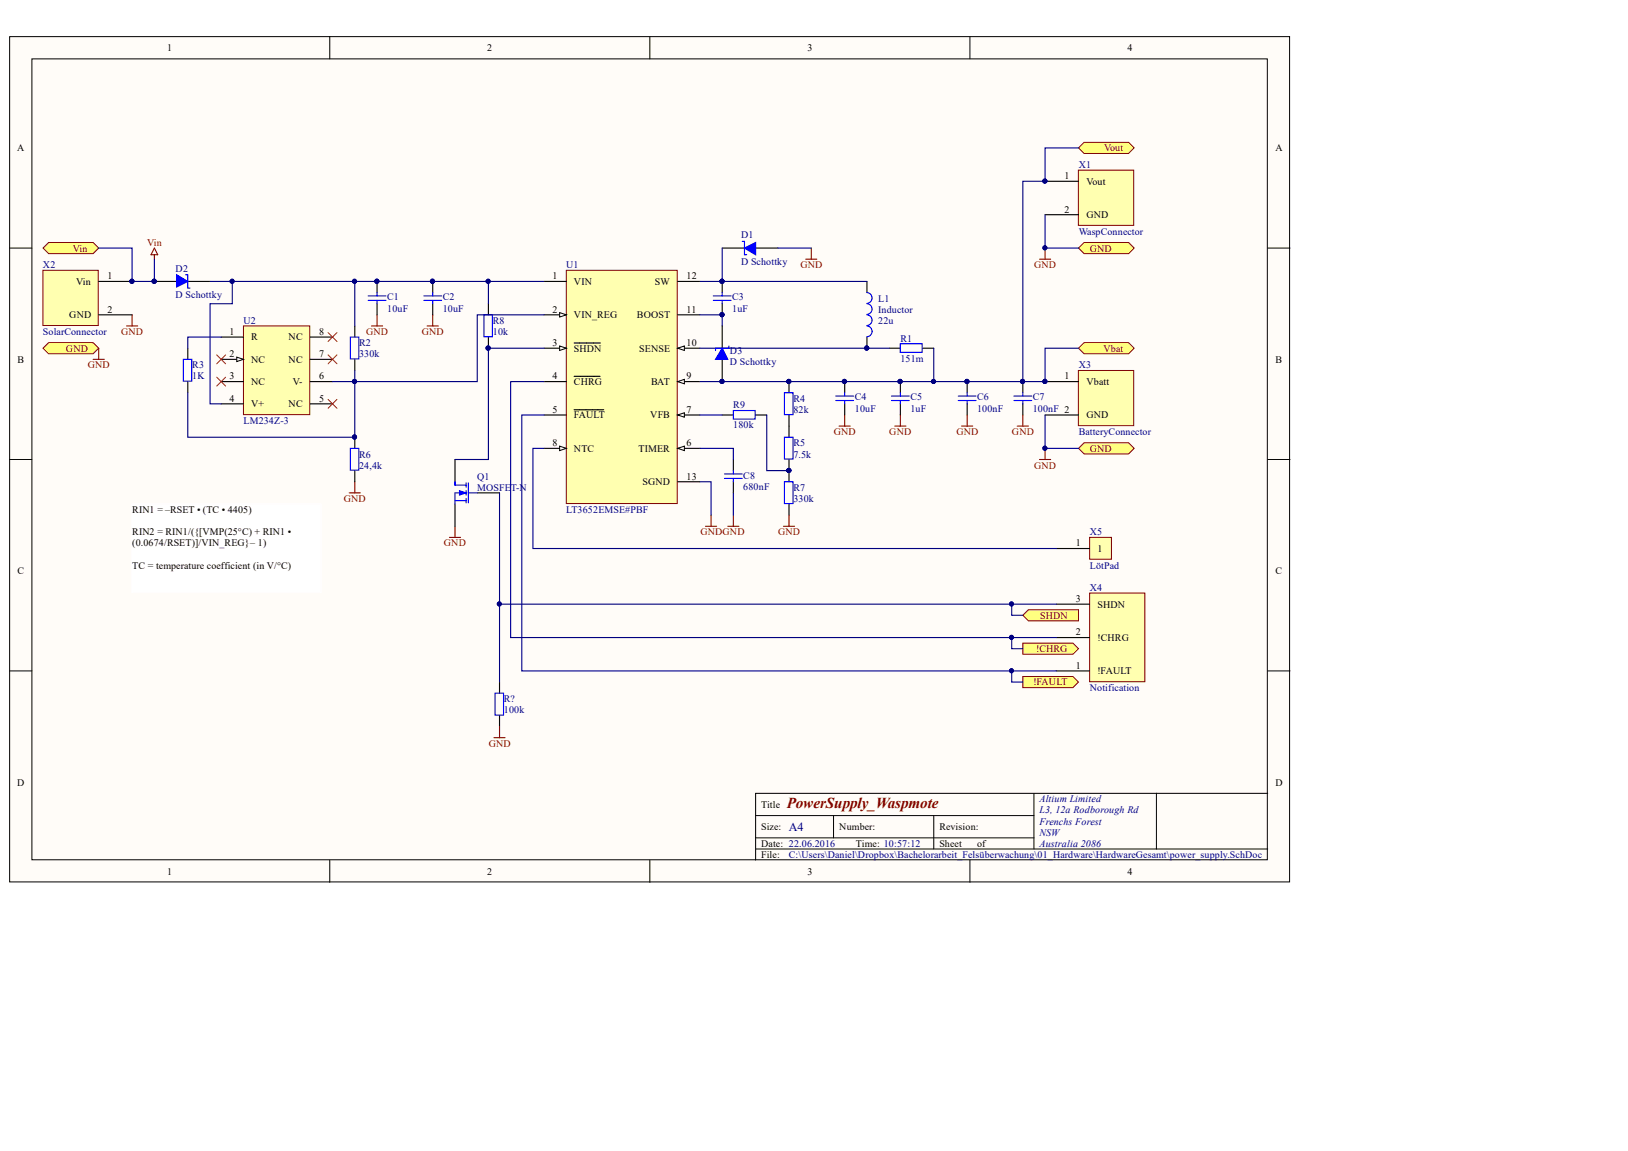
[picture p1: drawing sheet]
<svg xmlns="http://www.w3.org/2000/svg" width="371mm" height="262mm" viewBox="0 0 371 262" stroke-linecap="round" stroke-linejoin="round" font-family="sans-serif">
<defs><g id="words">
<text font-size="3.5" fill="#800000" x="179.3" y="184.2">PowerSupply_Waspmote</text>
<text font-size="2.8" fill="#000080" x="179.8" y="189.5">A4</text>
<g font-size="2.3">
<text x="38.1" y="11.7">1</text>
<text x="111.1" y="11.7">2</text>
<text x="184.1" y="11.7">3</text>
<text x="257" y="11.7">4</text>
<text x="3.9" y="34.5">A</text>
<text x="290.7" y="34.5">A</text>
<text x="242.7" y="40.8">1</text>
<text x="247.7" y="42.1">Vout</text>
<text x="242.7" y="48.5">2</text>
<text x="247.7" y="49.8">GND</text>
<text x="17.4" y="65">Vin</text>
<text x="24.5" y="63.7">1</text>
<text x="125.9" y="63.7">1</text>
<text x="130.8" y="65">VIN</text>
<text x="149.3" y="65">SW</text>
<text x="156.5" y="63.7">12</text>
<text x="24.5" y="71.3">2</text>
<text x="125.9" y="71.3">2</text>
<text x="156.5" y="71.3">11</text>
<text x="15.8" y="72.6">GND</text>
<text x="52.3" y="76.4">1</text>
<text x="57.3" y="77.6">R</text>
<text x="65.8" y="77.6">NC</text>
<text x="72.7" y="76.4">8</text>
<text x="130.8" y="72.6">VIN_REG</text>
<text x="145.2" y="72.6">BOOST</text>
<text x="4" y="82.7">B</text>
<text x="52.3" y="81.4">2</text>
<text x="57.3" y="82.7">NC</text>
<text x="65.8" y="82.7">NC</text>
<text x="72.7" y="81.4">7</text>
<text x="125.9" y="78.9">3</text>
<text x="130.8" y="80.2">SHDN</text>
<text x="145.7" y="80.2">SENSE</text>
<text x="156.5" y="78.9">10</text>
<text x="290.7" y="82.7">B</text>
<text x="52.3" y="86.5">3</text>
<text x="57.3" y="87.8">NC</text>
<text x="66.7" y="87.8">V-</text>
<text x="72.7" y="86.5">6</text>
<text x="125.9" y="86.5">4</text>
<text x="130.8" y="87.8">CHRG</text>
<text x="148.4" y="87.8">BAT</text>
<text x="156.5" y="86.5">9</text>
<text x="242.7" y="86.5">1</text>
<text x="247.7" y="87.8">Vbatt</text>
<text x="52.3" y="91.6">4</text>
<text x="57.3" y="92.8">V+</text>
<text x="65.8" y="92.8">NC</text>
<text x="72.7" y="91.6">5</text>
<text x="125.9" y="94.1">5</text>
<text x="130.8" y="95.4">FAULT</text>
<text x="148.2" y="95.4">VFB</text>
<text x="156.5" y="94.1">7</text>
<text x="247.7" y="95.4">GND</text>
<text x="125.9" y="101.7">8</text>
<text x="156.5" y="101.7">6</text>
<text x="130.8" y="103">NTC</text>
<text x="145.5" y="103">TIMER</text>
<text x="146.5" y="110.7">SGND</text>
<text x="156.5" y="109.4">13</text>
<text x="30.2" y="117">RIN1 = –RSET • (TC • 4405)</text>
<text x="30.2" y="122.1">RIN2 = RIN1/({[VMP(25°C) + RIN1 •</text>
<text x="30.2" y="124.6">(0.0674/RSET)]/VIN_REG}– 1)</text>
<text x="245.2" y="124.6">1</text>
<text x="250.2" y="125.9">1</text>
<text x="4" y="130.9">C</text>
<text x="30.2" y="129.7">TC = temperature coefficient (in V/°C)</text>
<text x="290.7" y="130.9">C</text>
<text x="245.2" y="137.3">3</text>
<text x="250.2" y="138.5">SHDN</text>
<text x="245.2" y="144.9">2</text>
<text x="250.2" y="146.1">!CHRG</text>
<text x="245.2" y="152.5">1</text>
<text x="250.2" y="153.7">!FAULT</text>
<text x="3.9" y="179.2">D</text>
<text x="290.7" y="179.2">D</text>
<text x="173.5" y="184.2">Title</text>
<text x="173.5" y="189.3">Size:</text>
<text x="191.3" y="189.3">Number:</text>
<text x="214.1" y="189.3">Revision:</text>
<text x="173.5" y="193.1">Date: 22.06.2016</text>
<text x="173.5" y="195.6">File:</text>
<text x="195.1" y="193.1">Time: 10:57:12</text>
<text x="214.1" y="193.1">Sheet</text>
<text x="222.8" y="193.1">of</text>
<text x="38.1" y="199.4">1</text>
<text x="111.1" y="199.4">2</text>
<text x="184.1" y="199.4">3</text>
<text x="257" y="199.4">4</text>
</g>
<g font-size="2.3" fill="#800000">
<text x="251.7" y="34.5">Vout</text>
<text x="16.6" y="57.4">Vin</text>
<text x="33.5" y="56.1">Vin</text>
<text x="248.4" y="57.4">GND</text>
<text x="182.5" y="61.2">GND</text>
<text x="235.8" y="61.2">GND</text>
<text x="27.6" y="76.4">GND</text>
<text x="83.5" y="76.4">GND</text>
<text x="96.1" y="76.4">GND</text>
<text x="15" y="80.2">GND</text>
<text x="20" y="84">GND</text>
<text x="251.6" y="80.2">Vbat</text>
<text x="190.1" y="99.2">GND</text>
<text x="202.7" y="99.2">GND</text>
<text x="218" y="99.2">GND</text>
<text x="230.7" y="99.2">GND</text>
<text x="235.8" y="106.9">GND</text>
<text x="248.4" y="103">GND</text>
<text x="78.4" y="114.5">GND</text>
<text x="101.2" y="124.6">GND</text>
<text x="159.7" y="122.1">GNDGND</text>
<text x="177.4" y="122.1">GND</text>
<text x="237.1" y="141.1">SHDN</text>
<text x="236.2" y="148.7">!CHRG</text>
<text x="235.6" y="156.3">!FAULT</text>
<text x="111.4" y="170.3">GND</text>
</g>
<g font-size="2.3" fill="#000080">
<text x="245.9" y="38.3">X1</text>
<text x="245.9" y="53.6">WaspConnector</text>
<text x="168.9" y="54.3">D1</text>
<text x="9.8" y="61.2">X2</text>
<text x="40" y="61.9">D2</text>
<text x="129.1" y="61.2">U1</text>
<text x="168.9" y="60.4">D Schottky</text>
<text x="40" y="68">D Schottky</text>
<text x="88.3" y="68.5">C1</text>
<text x="88.3" y="71">10uF</text>
<text x="100.9" y="68.5">C2</text>
<text x="100.9" y="71">10uF</text>
<text x="166.9" y="68.5">C3</text>
<text x="166.9" y="71">1uF</text>
<text x="200.2" y="68.8">L1</text>
<text x="200.2" y="71.3">Inductor</text>
<text x="9.8" y="76.4">SolarConnector</text>
<text x="55.5" y="73.8">U2</text>
<text x="112.3" y="73.8">R8</text>
<text x="112.3" y="76.4">10k</text>
<text x="200.2" y="73.8">22u</text>
<text x="205.3" y="77.9">R1</text>
<text x="43.8" y="84">R3</text>
<text x="81.9" y="78.9">R2</text>
<text x="81.9" y="81.4">330k</text>
<text x="166.4" y="80.7">D3</text>
<text x="166.4" y="83.2">D Schottky</text>
<text x="205.3" y="82.4">151m</text>
<text x="245.9" y="84">X3</text>
<text x="43.8" y="86.5">1K</text>
<text x="167.2" y="93.1">R9</text>
<text x="180.9" y="91.6">R4</text>
<text x="180.9" y="94.1">82k</text>
<text x="194.9" y="91.3">C4</text>
<text x="194.9" y="93.9">10uF</text>
<text x="207.5" y="91.3">C5</text>
<text x="207.5" y="93.9">1uF</text>
<text x="222.8" y="91.3">C6</text>
<text x="222.8" y="93.9">100nF</text>
<text x="235.4" y="91.3">C7</text>
<text x="235.4" y="93.9">100nF 2</text>
<text x="55.5" y="96.6">LM234Z-3</text>
<text x="167.2" y="97.7">180k</text>
<text x="180.9" y="101.7">R5</text>
<text x="245.9" y="99.2">BatteryConnector</text>
<text x="81.9" y="104.3">R6</text>
<text x="81.9" y="106.9">24,4k</text>
<text x="180.9" y="104.3">7.5k</text>
<text x="108.8" y="109.4">Q1</text>
<text x="108.8" y="111.9">MOSFE</text>
<text x="116.5" y="111.9">T-N</text>
<text x="169.4" y="109.1">C8</text>
<text x="169.4" y="111.7">680nF</text>
<text x="180.9" y="111.9">R7</text>
<text x="129.1" y="117">LT3652EMSE#PBF</text>
<text x="180.9" y="114.5">330k</text>
<text x="248.4" y="122.1">X5</text>
<text x="248.4" y="129.7">LötPad</text>
<text x="248.4" y="134.7">X4</text>
<text x="114.9" y="160.1">R?</text>
<text x="248.4" y="157.5">Notification</text>
<text x="114.9" y="162.6">100k</text>
<text x="236.9" y="183">Altium Limited</text>
<text x="236.9" y="185.5">L3, 12a Rodborough Rd</text>
<text x="236.9" y="188">Frenchs Forest</text>
<text x="236.9" y="190.6">NSW</text>
<text x="179.8" y="195.6">C:\Users\Daniel\Dropbox\Bachelorarbeit_Felsüberwachung\01_Hardware\HardwareGesamt\power_supply.SchDoc</text>
<text x="236.9" y="193.1">Australia 2086</text>
</g>
</g></defs>
<g fill="#fffcf8" stroke="#000" stroke-width=".23">
<path d="M2.2 8.4h291.8v192.7h-291.8z"/>
<path d="M7.3 13.4h281.6v182.7h-281.6z"/>
</g>
<g fill="none" stroke="#000" stroke-width=".23">
<path d="M75.2 8.4v5M148.1 8.4v5M221.1 8.4v5M2.2 56.6h5.1M289 56.6h5.1M2.2 104.8h5.1M289 104.8h5.1M2.2 153h5.1M289 153h5.1M75.2 196.1v5.1M148.1 196.1v5.1M172.2 186h63.5"/>
<path d="M172.2 193.6h116.8M172.2 191.1h63.5M190 186v5.1M212.9 186v7.6M221.1 196.1v5.1M235.7 180.9v12.7M263.6 180.9h-91.4v15.2M289 180.9h-25.4v12.7"/>
</g>
<path d="M86 64.2v2.5M86 69.3v2.5M164.6 64.2v2.5M164.6 69.3v2.5M197.6 64.2v2.5M197.6 76.9v2.5" fill="none" stroke="#000" stroke-width=".25"/>
<g fill="#000080" stroke="#000080" stroke-width=".23">
<circle cx="85.9" cy="64.1" r=".46"/>
<circle cx="197.6" cy="79.4" r=".46"/>
<circle cx="164.6" cy="71.8" r=".46"/>
<circle cx="164.6" cy="64.1" r=".46"/>
</g>
<path d="M83.9 67.5h4.1M83.9 68.5h4.1M86 66.7v.8M86 68.5v.8M162.6 67.5h4.1M162.6 68.5h4.1M164.6 66.7v.8M164.6 68.5v.8M197.6 66.7a1.23 1.23 0 0 1 1.2 1.2 1.23 1.23 0 0 1-1.2 1.3M197.6 69.3a1.22 1.22 0 0 1 1.2 1.2 1.22 1.22 0 0 1-1.2 1.2M197.6 71.8a1.22 1.22 0 0 1 1.2 1.2 1.22 1.22 0 0 1-1.2 1.2M197.6 74.3a1.23 1.23 0 0 1 1.2 1.3 1.23 1.23 0 0 1-1.2 1.2" fill="none" stroke="#00f" stroke-width=".25"/>
<path d="M129.1 61.6h25.3v53.2h-25.3z" fill="#ffffb0" stroke="#800000" stroke-width=".23"/>
<path d="M124 64.2h5.1M124 71.8h5.1" fill="none" stroke="#000" stroke-width=".25"/>
<path d="M127.6 71.3l1.5 .5-1.5 .5z" fill="#fffcf8" stroke="#000" stroke-width=".23"/>
<path d="M124 79.4h5.1" fill="none" stroke="#000" stroke-width=".25"/>
<path d="M127.6 78.9l1.5 .5-1.5 .5z" fill="#fffcf8" stroke="#000" stroke-width=".23"/>
<path d="M130.9 78.2h6M124 87h5.1M124 94.6h5.1M130.9 85.8h5.9M130.9 93.4h6.7M154.5 102.2h5.1" fill="none" stroke="#000" stroke-width=".25"/>
<path d="M154.5 102.2l1.5-.5v1.1z" fill="#fffcf8" stroke="#000" stroke-width=".23"/>
<path d="M154.5 94.6h5.1" fill="none" stroke="#000" stroke-width=".25"/>
<path d="M154.5 94.6l1.5-.5v1z" fill="#fffcf8" stroke="#000" stroke-width=".23"/>
<path d="M124 102.2h5.1" fill="none" stroke="#000" stroke-width=".25"/>
<path d="M127.6 101.7l1.5 .5-1.5 .6z" fill="#fffcf8" stroke="#000" stroke-width=".23"/>
<path d="M154.5 87h5.1" fill="none" stroke="#000" stroke-width=".25"/>
<path d="M154.5 87l1.5-.5v1z" fill="#fffcf8" stroke="#000" stroke-width=".23"/>
<path d="M154.5 79.4h5.1" fill="none" stroke="#000" stroke-width=".25"/>
<path d="M154.5 79.4l1.5-.5v1z" fill="#fffcf8" stroke="#000" stroke-width=".23"/>
<path d="M154.5 71.8h5.1M154.5 64.2h5.1M202.7 79.4h2.5M210.3 79.4h2.6M154.5 109.9h5.1M167.2 104.8v2.5M167.2 109.9v2.5M179.9 107.3v2.6M179.9 114.9v2.6" fill="none" stroke="#000" stroke-width=".25"/>
<g fill="none" stroke="#800000" stroke-width=".25">
<path d="M35.2 56.6l.8 1.5h-1.6zM35.2 58.1v1M183.7 59.1h2.5M184.9 56.6v2.5M84.7 74.3h2.5M86 71.8v2.5M191.3 97.2h2.5M192.6 94.6v2.6M79.6 112.4h2.5M80.9 109.9v2.5M162.1 117.5v2.5M167.2 117.5v2.5"/>
<path d="M179.9 117.5v2.5M160.8 120h2.6M165.9 120h2.5M178.6 120h2.5"/>
</g>
<path d="M205.2 78.4h5v1.9h-5zM165.1 108.1h4.1M165.1 109.1h4.1M167.2 107.3v.8M167.2 109.1v.8M178.8 109.9h2v4.9h-2z" fill="none" stroke="#00f" stroke-width=".25"/>
<circle cx="179.8" cy="107.3" r=".46" fill="#000080" stroke="#000080" stroke-width=".23"/>
<path d="M245.8 38.8h12.6v12.6h-12.6z" fill="#ffffb0" stroke="#800000" stroke-width=".23"/>
<g fill="none" stroke="#000" stroke-width=".25">
<path d="M164.6 56.6h5.1M172.2 56.6h5.1M238.2 41.3h7.7M238.2 49h7.7M35.2 64.2h5.1M42.8 79.4v2.5M42.8 64.2h5.1M80.9 74.3v2.6M42.8 87v2.6M80.9 81.9v2.6M80.9 99.7v2.5M179.9 87v2.6"/>
<path d="M179.9 94.6v5.1M80.9 107.3v2.6M179.9 104.8v2.5"/>
</g>
<g fill="#000080" stroke="#000080" stroke-width=".23">
<circle cx="238.2" cy="41.3" r=".46"/>
<circle cx="238.2" cy="56.5" r=".46"/>
<circle cx="238.2" cy="102.2" r=".46"/>
<circle cx="179.8" cy="87" r=".46"/>
<circle cx="80.8" cy="99.7" r=".46"/>
<circle cx="179.8" cy="107.3" r=".46"/>
<circle cx="35.1" cy="64.1" r=".46"/>
</g>
<path d="M237 59.1h2.5M238.2 56.6v2.5M28.8 74.3h2.6M30.1 71.8v2.5M237 104.8h2.5M238.2 102.2v2.6" fill="none" stroke="#800000" stroke-width=".25"/>
<path d="M169.2 55h.5v3.1h.5M42.3 62.7h.5v3h.5M79.9 76.9h1.9v4.9h-1.9zM41.8 81.9h1.9v5h-1.9zM178.8 89.6h2v5h-2zM178.8 99.7h2v5h-2zM79.9 102.2h1.9v5h-1.9z" fill="none" stroke="#00f" stroke-width=".25"/>
<g fill="#00f" stroke="#00f" stroke-width=".25">
<path d="M169.7 56.6l2.5-1.3v2.8z"/>
<path d="M40.3 62.7l2.5 1.5-2.5 1.2z"/>
</g>
<path d="M30.1 114.9h43.1v20.2h-43.1z" fill="#fff" stroke="#fff" stroke-width=".23"/>
<path d="M245.8 84.5h12.6v12.6h-12.6z" fill="#ffffb0" stroke="#800000" stroke-width=".23"/>
<path d="M238.2 87h7.7M238.2 94.6h7.7" fill="none" stroke="#000" stroke-width=".25"/>
<circle cx="238.2" cy="87" r=".46" fill="#000080" stroke="#000080" stroke-width=".23"/>
<path d="M9.8 61.6h12.6v12.6h-12.6z" fill="#ffffb0" stroke="#800000" stroke-width=".23"/>
<path d="M22.5 64.2h7.6M22.5 71.8h7.6" fill="none" stroke="#000" stroke-width=".25"/>
<circle cx="30.1" cy="64.1" r=".46" fill="#000080" stroke="#000080" stroke-width=".23"/>
<path d="M55.5 74.3h15.1v20.3h-15.1z" fill="#ffffb0" stroke="#800000" stroke-width=".23"/>
<path d="M50.4 81.9h5.1" fill="none" stroke="#000" stroke-width=".25"/>
<path d="M54 81.4l1.5 .5-1.5 .6z" fill="#fffcf8" stroke="#000" stroke-width=".23"/>
<g fill="none" stroke="#000" stroke-width=".25">
<path d="M50.4 76.9h5.1M70.7 76.9h5.1M111.3 69.3v2.5M111.3 76.9v2.5M50.4 87h5.1M50.4 92.1h5.1M70.7 87h5.1M70.7 92.1h5.1M70.7 81.9h5.1M220.5 87v2.6M220.5 92.1v2.5M233.2 87v2.6"/>
<path d="M233.2 92.1v2.5M103.7 104.8v5.1M103.7 114.9v5.1M108.8 112.4h5.1"/>
</g>
<path d="M74.8 75.9l2 2M76.8 75.9l-2 2M49.4 86l2 2M49.4 80.9l2 2.1M51.4 86l-2 2M51.4 80.9l-2 2.1M74.8 80.9l2 2.1M74.8 91.1l2 2M76.8 80.9l-2 2.1M76.8 91.1l-2 2" fill="none" stroke="#f00" stroke-width=".23"/>
<g fill="#000080" stroke="#000080" stroke-width=".23">
<circle cx="220.4" cy="87" r=".46"/>
<circle cx="233.1" cy="87" r=".47"/>
<circle cx="111.3" cy="79.4" r=".47"/>
</g>
<g fill="none" stroke="#00f" stroke-width=".25">
<path d="M110.3 71.8h1.9v5h-1.9zM218.4 90.3h4.1M218.4 91.3h4.1M220.5 89.6v.7M220.5 91.3v.8M231.1 90.3h4.1M231.1 91.3h4.1M233.2 89.6v.7M233.2 91.3v.8M103.7 109.9v.7h2.6M103.7 114.2h2.6M106.3 112.4h-2.6v2.5"/>
<path d="M106.3 110.1v1M106.3 111.9v1M106.3 113.7v1M106.8 112.4h2M106.8 110.1v4.6"/>
</g>
<path d="M97.4 74.3h2.5M98.6 71.8v2.5M204 97.2h2.5M205.2 94.6v2.6M219.2 97.2h2.5M220.5 94.6v2.6M231.9 97.2h2.5M233.2 94.6v2.6M102.5 122.5h2.5M103.7 120v2.5" fill="none" stroke="#800000" stroke-width=".25"/>
<path d="M104.7 111.9l1.6 .5-1.6 .5z" fill="#00f" stroke="#00f" stroke-width=".23"/>
<path d="M248.4 122.5h5v5h-5z" fill="#ffffb0" stroke="#800000" stroke-width=".23"/>
<path d="M240.8 125.1h7.6" fill="none" stroke="#000" stroke-width=".25"/>
<path d="M248.4 135.2h12.6v20.3h-12.6z" fill="#ffffb0" stroke="#800000" stroke-width=".23"/>
<g fill="none" stroke="#000" stroke-width=".25">
<path d="M98.6 64.2v2.5M98.6 69.3v2.5M164.6 74.3v5.1M164.6 81.9v5.1M164.6 94.6h2.6M172.2 94.6h2.6M192.6 87v2.6M192.6 92.1v2.5M205.2 87v2.6M205.2 92.1v2.5M240.8 137.8h7.6M240.8 145.4h7.6"/>
<path d="M240.8 153h7.6"/>
</g>
<g fill="none" stroke="#000080" stroke-width=".25">
<path d="M35.2 59.1v5.1M164.6 56.6v7.6h-5M177.3 56.6h7.6M47.9 64.2h76.1M50.4 76.9h-7.6v2.5M53 64.2v5.1h-5.1v22.8h2.5M80.9 64.2v10.1M111.3 64.2v5.1M124 71.8h-15.2v15.2h-33M124 79.4h-12.7v25.4h-7.6M159.6 71.8h5v2.5M159.6 79.4h43.1"/>
<path d="M164.6 64.2h33M212.9 79.4v7.6h-53.3M80.9 84.5v15.2h-38.1v-10.1M124 87h-7.6v58.4h124.4M124 94.6h-5.1v58.4h121.9M159.6 94.6h5M174.8 94.6v12.7h5.1M124 102.2h-2.5v22.9h119.3M159.6 102.2h7.6v2.6M159.6 109.9h2.5v7.6M167.2 112.4v5.1"/>
</g>
<g fill="#000080" stroke="#000080" stroke-width=".23">
<circle cx="164.6" cy="64.1" r=".46"/>
<circle cx="164.6" cy="71.8" r=".46"/>
<circle cx="197.6" cy="79.4" r=".46"/>
<circle cx="35.1" cy="64.1" r=".46"/>
<circle cx="52.9" cy="64.1" r=".46"/>
<circle cx="80.8" cy="87" r=".47"/>
<circle cx="80.8" cy="64.1" r=".47"/>
<circle cx="80.8" cy="99.7" r=".46"/>
<circle cx="111.3" cy="79.4" r=".47"/>
<circle cx="111.3" cy="64.1" r=".47"/>
<circle cx="230.6" cy="145.3" r=".46"/>
<circle cx="230.6" cy="152.9" r=".46"/>
<circle cx="98.6" cy="64.1" r=".47"/>
<circle cx="85.9" cy="64.1" r=".46"/>
<circle cx="192.5" cy="87" r=".47"/>
<circle cx="205.2" cy="87" r=".47"/>
<circle cx="164.6" cy="87" r=".46"/>
<circle cx="179.8" cy="107.3" r=".46"/>
<circle cx="179.8" cy="87" r=".46"/>
<circle cx="212.8" cy="87" r=".47"/>
</g>
<g fill="none" stroke="#00f" stroke-width=".25">
<path d="M96.6 67.5h4.1M96.6 68.5h4.1M98.6 66.7v.8M98.6 68.5v.8M166.2 78.9v.5h-3.1v.5M167.2 93.6h4.9v2h-4.9zM190.5 90.3h4.1M190.5 91.3h4.1M192.6 89.6v.7M192.6 91.3v.8M203.2 90.3h4.1M203.2 91.3h4.1"/>
<path d="M205.2 89.6v.7M205.2 91.3v.8"/>
</g>
<path d="M164.6 79.4l1.3 2.5h-2.8z" fill="#00f" stroke="#00f" stroke-width=".25"/>
<g fill="#ffff80" stroke="#800000" stroke-width=".23">
<path d="M233.2 140.3l1.2-1.3h11.5v2.6h-11.5z" fill-rule="evenodd"/>
<path d="M233.2 146.7h11.4l1.3 1.2-1.3 1.3h-11.4z" fill-rule="evenodd"/>
<path d="M233.2 154.3h11.4l1.3 1.2-1.3 1.3h-11.4z" fill-rule="evenodd"/>
</g>
<path d="M230.6 137.8v2.5h2.6M230.6 145.4v2.5h2.6M230.6 153v2.5h2.6" fill="none" stroke="#000080" stroke-width=".25"/>
<g fill="#000080" stroke="#000080" stroke-width=".23">
<circle cx="230.6" cy="137.7" r=".46"/>
<circle cx="230.6" cy="145.3" r=".46"/>
<circle cx="230.6" cy="152.9" r=".46"/>
</g>
<g fill="#ffff80" stroke="#800000" stroke-width=".23">
<path d="M9.8 56.6l1.3-1.3h10.1l1.3 1.3-1.3 1.2h-10.1z" fill-rule="evenodd"/>
<path d="M9.8 79.4l1.3-1.3h10.1l1.3 1.3-1.3 1.3h-10.1z" fill-rule="evenodd"/>
</g>
<path d="M22.5 79.4v2.5M21.2 81.9h2.6" fill="none" stroke="#800000" stroke-width=".25"/>
<path d="M22.5 56.6h7.6v7.6h5.1" fill="none" stroke="#000080" stroke-width=".25"/>
<g fill="#000080" stroke="#000080" stroke-width=".23">
<circle cx="30.1" cy="64.1" r=".46"/>
<circle cx="35.1" cy="64.1" r=".46"/>
</g>
<g fill="#ffff80" stroke="#800000" stroke-width=".23">
<path d="M245.9 56.6l1.2-1.3h10.2l1.2 1.3-1.2 1.2h-10.2z" fill-rule="evenodd"/>
<path d="M245.9 33.7l1.2-1.2h10.2l1.2 1.2-1.2 1.3h-10.2z" fill-rule="evenodd"/>
</g>
<path d="M245.9 33.7h-7.7v7.6h-5v45.7M238.2 49v7.6h7.7" fill="none" stroke="#000080" stroke-width=".25"/>
<g fill="#000080" stroke="#000080" stroke-width=".23">
<circle cx="238.2" cy="41.3" r=".46"/>
<circle cx="233.1" cy="87" r=".47"/>
<circle cx="238.2" cy="56.5" r=".46"/>
</g>
<g fill="#ffff80" stroke="#800000" stroke-width=".23">
<path d="M245.9 102.2l1.2-1.2h10.2l1.2 1.2-1.2 1.3h-10.2z" fill-rule="evenodd"/>
<path d="M245.9 79.4l1.2-1.3h10.2l1.2 1.3-1.2 1.3h-10.2z" fill-rule="evenodd"/>
</g>
<path d="M245.9 79.4h-7.7v7.6h-25.3M238.2 94.6v7.6h7.7M113.9 112.4v25.4h126.9M113.9 137.8v17.7" fill="none" stroke="#000080" stroke-width=".25"/>
<g fill="#000080" stroke="#000080" stroke-width=".23">
<circle cx="238.2" cy="102.2" r=".46"/>
<circle cx="212.8" cy="87" r=".47"/>
<circle cx="220.4" cy="87" r=".46"/>
<circle cx="233.1" cy="87" r=".47"/>
<circle cx="238.2" cy="87" r=".46"/>
<circle cx="113.8" cy="137.7" r=".46"/>
<circle cx="230.6" cy="137.7" r=".46"/>
</g>
<path d="M113.9 155.5v2.6M113.9 163.1v2.6" fill="none" stroke="#000" stroke-width=".25"/>
<path d="M112.9 158.1h1.9v5h-1.9z" fill="none" stroke="#00f" stroke-width=".25"/>
<path d="M112.6 168.2h2.5M113.9 165.7v2.5" fill="none" stroke="#800000" stroke-width=".25"/>
<use href="#words"/>
</svg>
